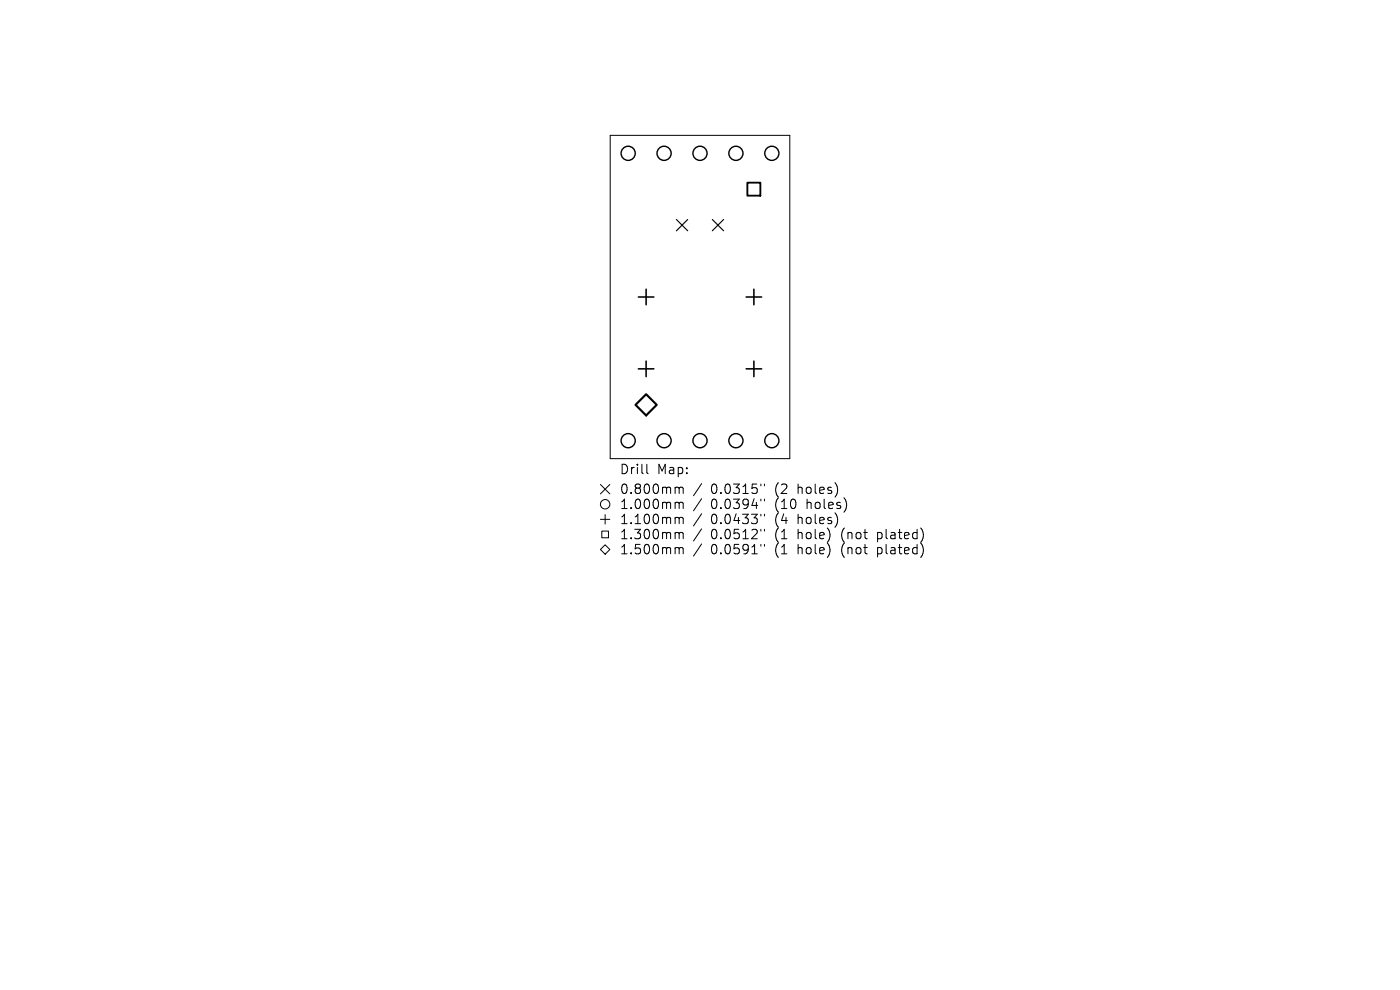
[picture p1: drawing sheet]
<svg xmlns="http://www.w3.org/2000/svg" width="297mm" height="210mm" viewBox="0 0 297 210" stroke-linecap="round" stroke-linejoin="round" font-family="sans-serif">
<defs><g id="words">
<g font-size="2.8">
<text x="131.4" y="100.9">Drill</text>
<text x="139.4" y="100.9">Map:</text>
<text x="131.4" y="105.1">0.800mm</text>
<text x="150.8" y="105.1">0.0315&quot;</text>
<text x="164.5" y="105.1">(2</text>
<text x="169.5" y="105.1">holes)</text>
<text x="131.4" y="108.3">1.000mm</text>
<text x="131.4" y="111.5">1.100mm</text>
<text x="150.8" y="108.3">0.0394&quot;</text>
<text x="150.8" y="111.5">0.0433&quot;</text>
<text x="164.5" y="108.3">(10</text>
<text x="164.5" y="111.5">(4</text>
<text x="169.5" y="111.5">holes)</text>
<text x="171.4" y="108.3">holes)</text>
<text x="131.4" y="114.7">1.300mm</text>
<text x="131.4" y="117.9">1.500mm</text>
<text x="150.8" y="114.7">0.0512&quot;</text>
<text x="150.8" y="117.9">0.0591&quot;</text>
<text x="164.5" y="114.7">(1</text>
<text x="164.5" y="117.9">(1</text>
<text x="169.5" y="114.7">hole)</text>
<text x="169.5" y="117.9">hole)</text>
<text x="178.9" y="114.7">(not</text>
<text x="178.9" y="117.9">(not</text>
<text x="186.8" y="114.7">plated)</text>
<text x="186.8" y="117.9">plated)</text>
</g>
</g></defs>
<g fill="none" stroke="#000" stroke-width=".21">
<path d="M129.5 28.7h38.1v68.6h-38.1zM137.2 98.5v1.7l.3 .3M127.4 102.8l2 2M127.4 110.2h2M127.7 112.7h1.4v1.4h-1.4zM128.4 115.6l1 1-1 1-1-1zM128.4 109.2v2M129.4 102.8l-2 2M143.5 103.3l.5 .1 .1 .2M143.5 106.5l.5 .1 .1 .2M143.5 109.7h.3l.3 .3M143.5 112.9h.3l.3 .3"/>
<path d="M143.5 116.1h.3l.3 .3M144.1 103.6l.3-.3 .4 .1 .1 1.3M144.1 103.6v1.1M144.1 106.8v1.1M144.1 110v1.1M144.1 113.2v1.1M144.1 116.4v1.1M144.1 106.8l.3-.3 .4 .1 .1 1.3M144.1 110l.3-.3 .4 .1 .1 1.3M144.1 113.2l.3-.3 .4 .1 .1 1.3M144.1 116.4l.3-.3 .4 .1 .1 1.3M148.8 102.6l-1.7 2.6"/>
<path d="M148.8 105.8l-1.7 2.6M148.8 109l-1.7 2.6M148.8 112.2l-1.7 2.6M148.8 115.4l-1.7 2.6M161.4 102.7v.4M161.4 105.9v.4M161.4 109.1v.4M161.4 112.3v.4M161.4 115.5v.4M162.2 102.7v.4M162.2 105.9v.4M162.2 109.1v.4"/>
<path d="M162.2 112.3v.4M162.2 115.5v.4"/>
<circle cx="128.4" cy="107" r="1"/>
</g>
<path d="M143.5 46.6l2.4 2.4M145.9 46.6l-2.4 2.4M151.1 46.6l2.4 2.4M153.5 46.6l-2.4 2.4" fill="none" stroke="#000" stroke-width=".24"/>
<g fill="none" stroke="#000" stroke-width=".3">
<circle cx="133.3" cy="32.5" r="1.5"/>
<circle cx="140.9" cy="32.5" r="1.5"/>
<circle cx="148.5" cy="32.5" r="1.5"/>
<circle cx="156.1" cy="32.5" r="1.5"/>
<circle cx="163.7" cy="32.5" r="1.5"/>
<circle cx="133.3" cy="93.5" r="1.5"/>
<circle cx="140.9" cy="93.5" r="1.5"/>
<circle cx="148.5" cy="93.5" r="1.5"/>
<circle cx="156.1" cy="93.5" r="1.5"/>
<circle cx="163.7" cy="93.5" r="1.5"/>
</g>
<path d="M135.4 63h3.3M135.4 78.2h3.3M137.1 61.4v3.3M137.1 76.6v3.3M158.3 63h3.3M158.3 78.2h3.3M159.9 61.4v3.3M159.9 76.6v3.3" fill="none" stroke="#000" stroke-width=".33"/>
<path d="M158.6 38.7h2.7v2.8h-2.7z" fill="none" stroke="#000" stroke-width=".39"/>
<path d="M134.8 85.9l2.3-2.3 2.2 2.3-2.2 2.2z" fill="none" stroke="#000" stroke-width=".45"/>
<use href="#words"/>
</svg>
